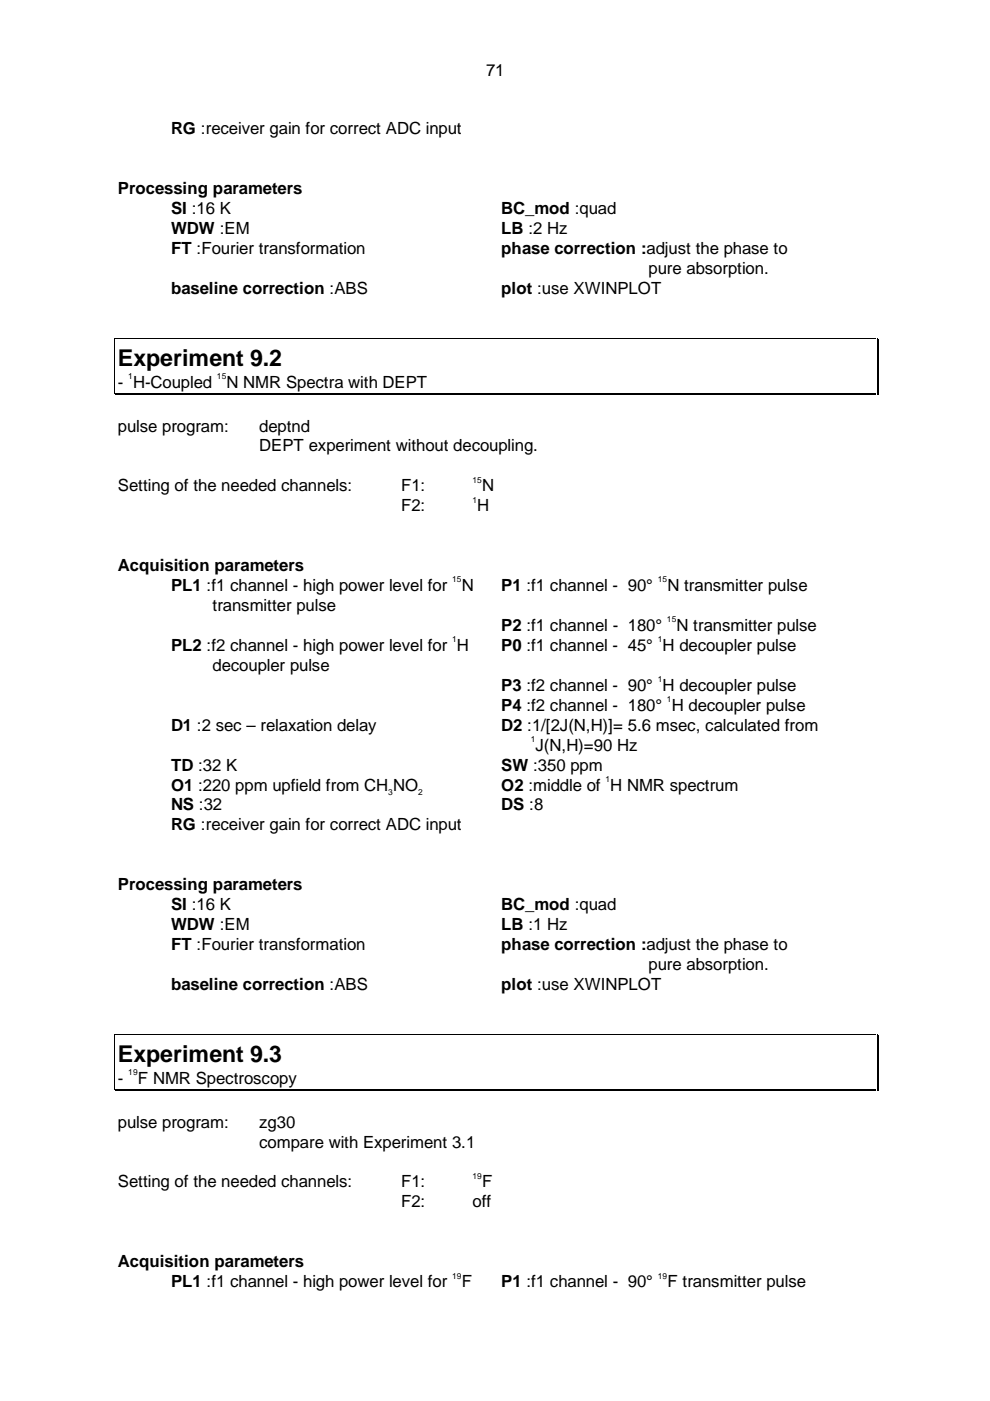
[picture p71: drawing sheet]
<svg xmlns="http://www.w3.org/2000/svg" width="210mm" height="297mm" viewBox="0 0 210 297" stroke-linecap="round" stroke-linejoin="round" font-family="sans-serif">
<defs><g id="words">
<g font-size="4.9">
<text x="25" y="77.6">Experiment 9.2</text>
<text x="25" y="225.2">Experiment 9.3</text>
</g>
<g font-size="3.6">
<text x="103.1" y="16.1">71</text>
<text x="36.3" y="28.5">RG :receiver gain for correct ADC input</text>
<text x="25" y="41.1">Processing parameters</text>
<text x="36.3" y="45.3">SI :16 K</text>
<text x="106.3" y="45.3">BC_mod :quad</text>
<text x="36.3" y="49.6">WDW :EM</text>
<text x="36.3" y="53.8">FT :Fourier transformation</text>
<text x="106.3" y="49.6">LB :2 Hz</text>
<text x="106.3" y="53.8">phase correction :adjust the phase to</text>
<text x="137.5" y="58">pure absorption.</text>
<text x="36.3" y="62.3">baseline correction :ABS</text>
<text x="106.3" y="62.3">plot :use XWINPLOT</text>
<text x="25" y="82.2">- H-Coupled</text>
<text x="48" y="82.2">N NMR Spectra with DEPT</text>
<text x="25" y="91.5">pulse program:</text>
<text x="55" y="91.5">deptnd</text>
<text x="55" y="95.7">DEPT experiment without decoupling.</text>
<text x="25" y="104.2">Setting of the needed channels:</text>
<text x="85" y="104.2">F1:</text>
<text x="102.2" y="104.2">N</text>
<text x="85" y="108.4">F2:</text>
<text x="101.2" y="108.4">H</text>
<text x="25" y="121">Acquisition parameters</text>
<text x="36.3" y="125.3">PL1 :f1 channel - high power level for</text>
<text x="97.9" y="125.3">N</text>
<text x="106.3" y="125.3">P1 :f1 channel - 90°</text>
<text x="141.5" y="125.3">N transmitter pulse</text>
<text x="45.1" y="129.5">transmitter pulse</text>
<text x="36.3" y="138">PL2 :f2 channel - high power level for H</text>
<text x="106.3" y="138">P0 :f1 channel - 45° H decoupler pulse</text>
<text x="106.3" y="133.7">P2 :f1 channel - 180°</text>
<text x="143.4" y="133.7">N transmitter pulse</text>
<text x="45.1" y="142.2">decoupler pulse</text>
<text x="106.3" y="146.4">P3 :f2 channel - 90° H decoupler pulse</text>
<text x="36.3" y="154.9">D1 :2 sec – relaxation delay</text>
<text x="106.3" y="154.9">D2 :1/[2J(N,H)]= 5.6 msec, calculated from</text>
<text x="106.3" y="150.7">P4 :f2 channel - 180° H decoupler pulse</text>
<text x="113.6" y="159.1">J(N,H)=90 Hz</text>
<text x="36.3" y="163.4">TD :32 K</text>
<text x="36.3" y="167.6">O1 :220 ppm upfield from CH NO</text>
<text x="106.3" y="167.6">O2 :middle of H NMR spectrum</text>
<text x="106.3" y="163.4">SW :350 ppm</text>
<text x="36.3" y="171.8">NS :32</text>
<text x="106.3" y="171.8">DS :8</text>
<text x="36.3" y="176.1">RG :receiver gain for correct ADC input</text>
<text x="25" y="188.7">Processing parameters</text>
<text x="36.3" y="192.9">SI :16 K</text>
<text x="36.3" y="197.2">WDW :EM</text>
<text x="106.3" y="192.9">BC_mod :quad</text>
<text x="106.3" y="197.2">LB :1 Hz</text>
<text x="36.3" y="201.4">FT :Fourier transformation</text>
<text x="106.3" y="201.4">phase correction :adjust the phase to</text>
<text x="36.3" y="209.9">baseline correction :ABS</text>
<text x="106.3" y="209.9">plot :use XWINPLOT</text>
<text x="137.5" y="205.6">pure absorption.</text>
<text x="25" y="229.8">-</text>
<text x="29.2" y="229.8">F NMR Spectroscopy</text>
<text x="25" y="239.1">pulse program:</text>
<text x="55" y="239.1">zg30</text>
<text x="55" y="243.3">compare with Experiment 3.1</text>
<text x="25" y="251.8">Setting of the needed channels:</text>
<text x="85" y="251.8">F1:</text>
<text x="102.2" y="251.8">F</text>
<text x="85" y="256">F2:</text>
<text x="100.2" y="256">off</text>
<text x="25" y="268.6">Acquisition parameters</text>
<text x="36.3" y="272.8">PL1 :f1 channel - high power level for</text>
<text x="97.9" y="272.8">F</text>
<text x="106.3" y="272.8">P1 :f1 channel - 90°</text>
<text x="141.5" y="272.8">F transmitter pulse</text>
</g>
<g font-size="1.8">
<text x="27.2" y="80.4">1</text>
<text x="46" y="80.4">15</text>
<text x="100.2" y="102.4">15</text>
<text x="100.2" y="106.6">1</text>
<text x="95.9" y="123.5">15</text>
<text x="139.5" y="123.5">15</text>
<text x="141.4" y="132">15</text>
<text x="95.9" y="136.2">1</text>
<text x="139.5" y="136.2">1</text>
<text x="139.5" y="144.7">1</text>
<text x="141.4" y="148.9">1</text>
<text x="112.5" y="157.4">1</text>
<text x="128.4" y="165.8">1</text>
<text x="82.3" y="168.5">3</text>
<text x="88.7" y="168.5">2</text>
<text x="27.2" y="228">19</text>
<text x="100.2" y="250">19</text>
<text x="95.9" y="271.1">19</text>
<text x="139.5" y="271.1">19</text>
</g>
</g></defs>
<path d="M24.2 71.8h.2v.1h-.2zM185.9 71.8h.1v.1h-.1zM24.2 83.3h.2v.1h-.2zM185.9 83.5h.4v.2h-.4zM185.9 83.3h.1v.1h-.1zM186.1 83.3h.2v.4h-.2zM24.2 219.3h.2v.2h-.2zM185.9 219.3h.1v.2h-.1zM24.2 230.9h.2v.1h-.2zM185.9 231.1h.4v.2h-.4zM185.9 230.9h.1v.1h-.1zM186.1 230.9h.2v.4h-.2z" fill="#000"/>
<g fill="none" stroke="#000" stroke-width=".21">
<path d="M24.3 72v6.6M24.3 78.7v4.5M24.5 71.8h161.3M185.9 72v6.6M185.9 78.7v4.5M186.2 72v6.6M186.2 78.7v4.5M24.5 83.4h161.3M24.5 83.6h161.3M24.3 219.6v6.6M24.5 219.4h161.3M185.9 219.6v6.6"/>
<path d="M186.2 219.6v6.6M24.3 226.3v4.5M24.5 230.9h161.3M24.5 231.2h161.3M185.9 226.3v4.5M186.2 226.3v4.5"/>
</g>
<use href="#words"/>
</svg>
